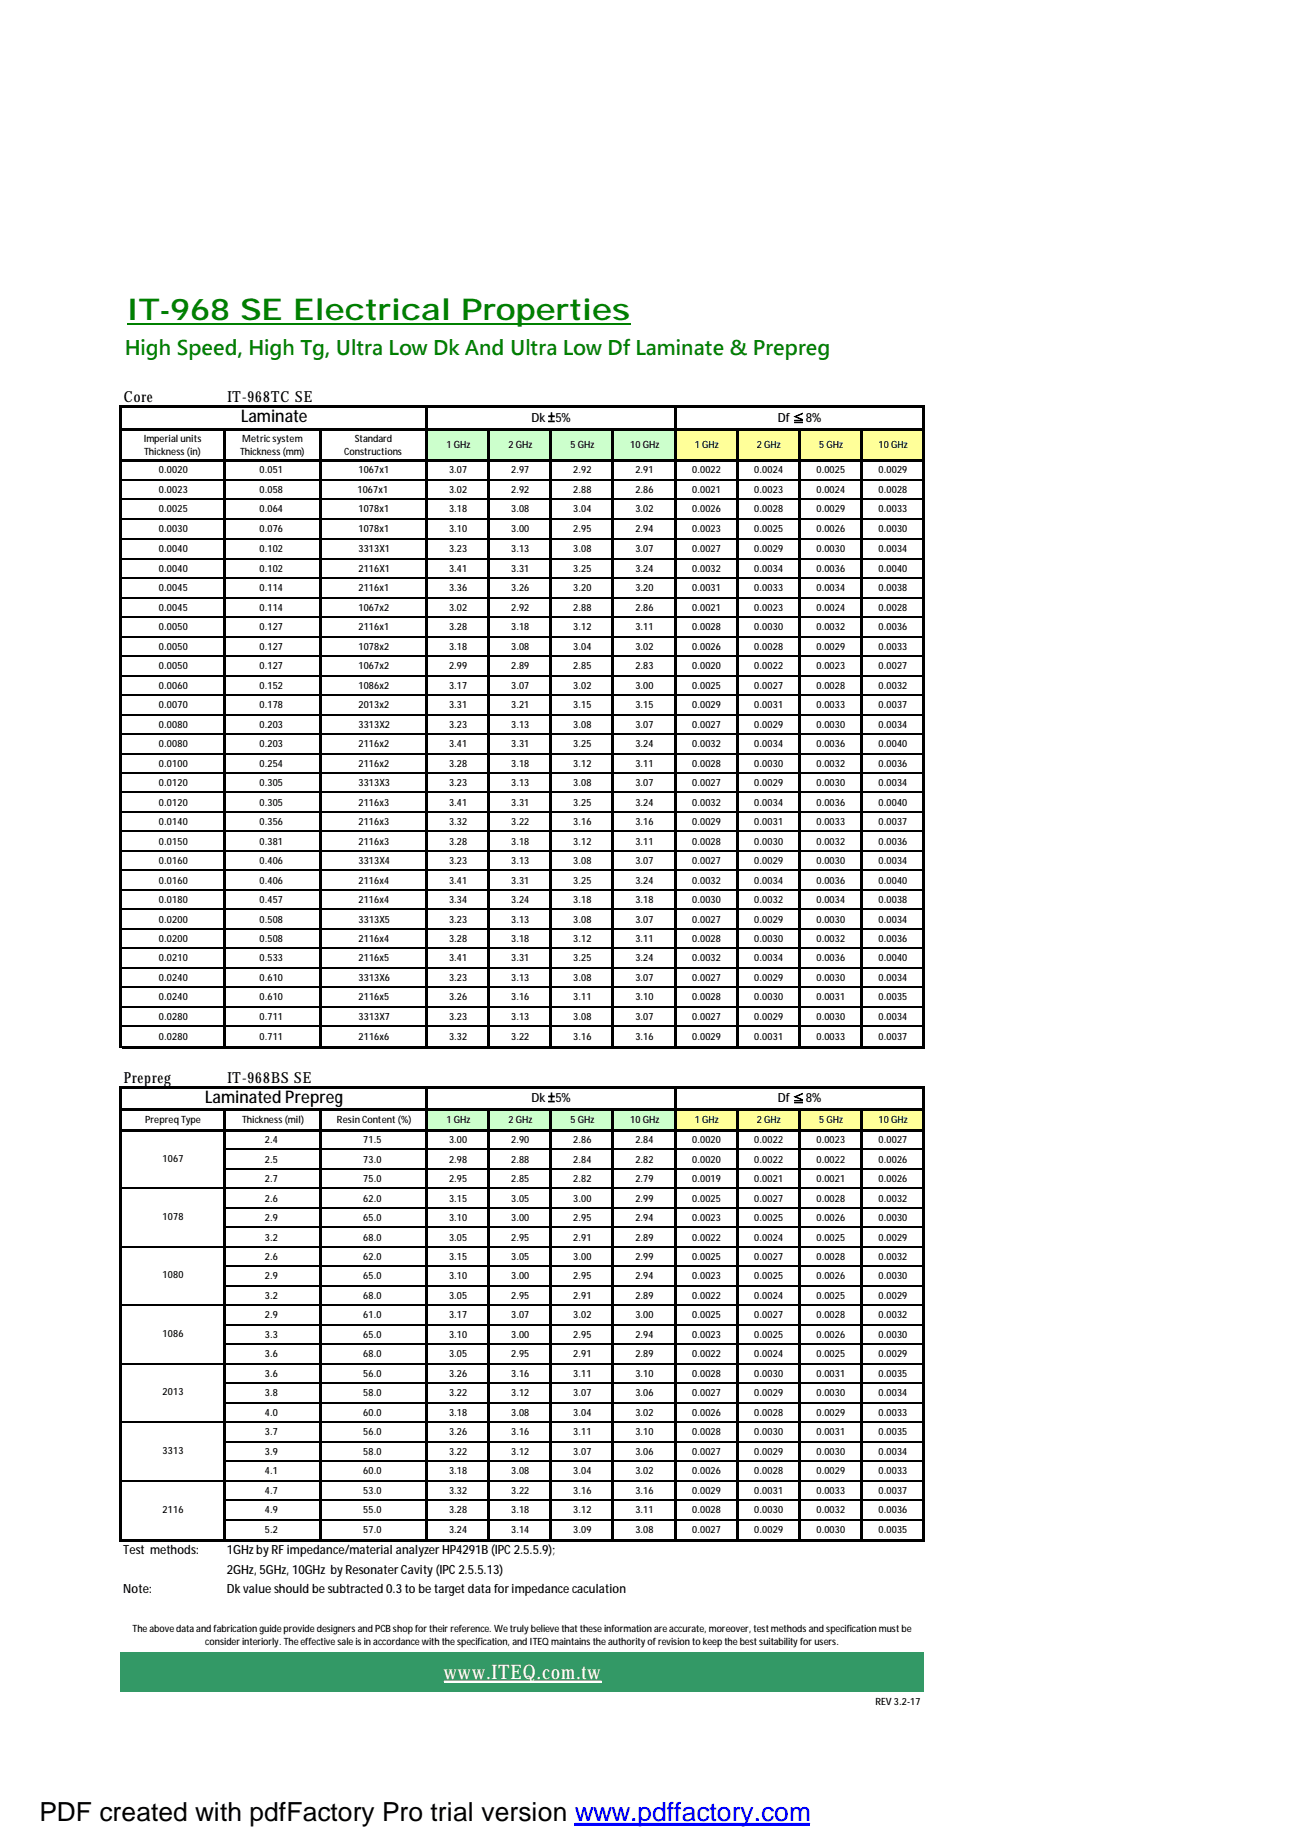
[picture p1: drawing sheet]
<svg xmlns="http://www.w3.org/2000/svg" width="210mm" height="297mm" viewBox="0 0 210 297" stroke-linecap="round" stroke-linejoin="round" font-family="sans-serif">
<defs><g id="words">
<text font-size="4.8" fill="#008000" x="20.4" y="51.4">IT-968 SE Electrical Properties</text>
<text font-size="4.2" x="6.3" y="292.8">PDF created with pdfFactory Pro trial version www.pdffactory.com</text>
<text font-size="3.2" fill="#008000" x="20.1" y="57.1">High Speed, High Tg, Ultra Low Dk And Ultra Low Df Laminate &amp; Prepreg</text>
<text font-size="3.2" fill="#fff" x="71.4" y="270">www.ITEQ.com.tw</text>
<g font-size="2.8">
<text x="38.8" y="67.9">Laminate</text>
<text x="33" y="177.3">LaminatedPrepreg</text>
</g>
<g font-size="2.5">
<text x="19.9" y="64.7">Core</text>
<text x="36.6" y="64.7">IT-968TC SE</text>
<text x="19.9" y="174.1">Prepreg</text>
<text x="36.6" y="174.1">IT-968BS SE</text>
</g>
<g font-size="2">
<text x="85.5" y="67.8">Dk±5%</text>
<text x="125.1" y="67.8">Df≦8%</text>
<text x="85.5" y="177.2">Dk±5%</text>
<text x="125.1" y="177.2">Df≦8%</text>
<text x="19.8" y="250">Test methods:</text>
<text x="36.5" y="250">1GHzbyRFimpedance/material analyzerHP4291B(IPC2.5.5.9);</text>
<text x="19.8" y="256.2">Note:</text>
<text x="36.5" y="253.1">2GHz, 5GHz, 10GHz byResonaterCavity(IPC2.5.5.13)</text>
<text x="36.5" y="256.2">Dkvalueshouldbesubtracted0.3tobetargetdataforimpedancecaculation</text>
</g>
<g font-size="1.6">
<text x="23.1" y="71.1">Imperial units</text>
<text x="38.9" y="71.1">Metricsystem</text>
<text x="57.1" y="71.1">Standard</text>
<text x="23.2" y="73.2">Thickness(in)</text>
<text x="25.6" y="76.1">0.0020</text>
<text x="38.6" y="73.2">Thickness(mm)</text>
<text x="41.7" y="76.1">0.051</text>
<text x="55.4" y="73.2">Constructions</text>
<text x="57.7" y="76.1">1067x1</text>
<text x="71.8" y="72.1">1 GHz</text>
<text x="72.2" y="76.1">3.07</text>
<text x="81.8" y="72.1">2GHz</text>
<text x="82.2" y="76.1">2.97</text>
<text x="91.8" y="72.1">5GHz</text>
<text x="92.2" y="76.1">2.92</text>
<text x="101.3" y="72.1">10GHz</text>
<text x="102.2" y="76.1">2.91</text>
<text x="111.3" y="76.1">0.0022</text>
<text x="111.8" y="72.1">1 GHz</text>
<text x="121.3" y="76.1">0.0024</text>
<text x="121.8" y="72.1">2GHz</text>
<text x="131.3" y="76.1">0.0025</text>
<text x="131.7" y="72.1">5GHz</text>
<text x="141.3" y="72.1">10GHz</text>
<text x="141.3" y="76.1">0.0029</text>
<text x="25.6" y="79.3">0.0023</text>
<text x="25.6" y="82.4">0.0025</text>
<text x="41.7" y="79.3">0.058</text>
<text x="41.7" y="82.4">0.064</text>
<text x="57.5" y="79.3">1067x1</text>
<text x="57.7" y="82.4">1078x1</text>
<text x="72.2" y="79.3">3.02</text>
<text x="72.2" y="82.4">3.18</text>
<text x="82.2" y="79.3">2.92</text>
<text x="82.2" y="82.4">3.08</text>
<text x="92.2" y="79.3">2.88</text>
<text x="92.2" y="82.4">3.04</text>
<text x="102.2" y="79.3">2.86</text>
<text x="102.2" y="82.4">3.02</text>
<text x="111.3" y="79.3">0.0021</text>
<text x="111.3" y="82.4">0.0026</text>
<text x="121.3" y="79.3">0.0023</text>
<text x="121.3" y="82.4">0.0028</text>
<text x="131.3" y="79.3">0.0024</text>
<text x="131.3" y="82.4">0.0029</text>
<text x="141.3" y="79.3">0.0028</text>
<text x="141.3" y="82.4">0.0033</text>
<text x="25.6" y="85.6">0.0030</text>
<text x="25.6" y="88.8">0.0040</text>
<text x="41.7" y="85.6">0.076</text>
<text x="41.7" y="88.8">0.102</text>
<text x="57.7" y="85.6">1078x1</text>
<text x="57.7" y="88.8">3313X1</text>
<text x="72.2" y="85.6">3.10</text>
<text x="72.2" y="88.8">3.23</text>
<text x="82.2" y="85.6">3.00</text>
<text x="82.2" y="88.8">3.13</text>
<text x="92.2" y="85.6">2.95</text>
<text x="92.2" y="88.8">3.08</text>
<text x="102.2" y="85.6">2.94</text>
<text x="102.2" y="88.8">3.07</text>
<text x="111.3" y="85.6">0.0023</text>
<text x="111.3" y="88.8">0.0027</text>
<text x="121.3" y="85.6">0.0025</text>
<text x="121.3" y="88.8">0.0029</text>
<text x="131.3" y="85.6">0.0026</text>
<text x="131.3" y="88.8">0.0030</text>
<text x="141.3" y="85.6">0.0030</text>
<text x="141.3" y="88.8">0.0034</text>
<text x="25.6" y="92">0.0040</text>
<text x="25.6" y="95.1">0.0045</text>
<text x="41.7" y="92">0.102</text>
<text x="41.7" y="95.1">0.114</text>
<text x="57.7" y="92">2116X1</text>
<text x="57.7" y="95.1">2116x1</text>
<text x="72.2" y="92">3.41</text>
<text x="72.2" y="95.1">3.36</text>
<text x="82.2" y="92">3.31</text>
<text x="82.2" y="95.1">3.26</text>
<text x="92.2" y="92">3.25</text>
<text x="92.2" y="95.1">3.20</text>
<text x="102.2" y="92">3.24</text>
<text x="102.2" y="95.1">3.20</text>
<text x="111.3" y="92">0.0032</text>
<text x="111.3" y="95.1">0.0031</text>
<text x="121.3" y="92">0.0034</text>
<text x="121.3" y="95.1">0.0033</text>
<text x="131.3" y="92">0.0036</text>
<text x="131.3" y="95.1">0.0034</text>
<text x="141.3" y="92">0.0040</text>
<text x="141.3" y="95.1">0.0038</text>
<text x="25.6" y="98.2">0.0045</text>
<text x="25.6" y="101.4">0.0050</text>
<text x="41.7" y="98.2">0.114</text>
<text x="41.7" y="101.4">0.127</text>
<text x="57.7" y="98.2">1067x2</text>
<text x="57.7" y="101.4">2116x1</text>
<text x="72.2" y="98.2">3.02</text>
<text x="72.2" y="101.4">3.28</text>
<text x="82.2" y="98.2">2.92</text>
<text x="82.2" y="101.4">3.18</text>
<text x="92.2" y="98.2">2.88</text>
<text x="92.2" y="101.4">3.12</text>
<text x="102.2" y="98.2">2.86</text>
<text x="102.2" y="101.4">3.11</text>
<text x="111.3" y="98.2">0.0021</text>
<text x="111.3" y="101.4">0.0028</text>
<text x="121.3" y="98.2">0.0023</text>
<text x="121.3" y="101.4">0.0030</text>
<text x="131.3" y="98.2">0.0024</text>
<text x="131.3" y="101.4">0.0032</text>
<text x="141.3" y="98.2">0.0028</text>
<text x="141.3" y="101.4">0.0036</text>
<text x="25.6" y="104.5">0.0050</text>
<text x="25.6" y="107.6">0.0050</text>
<text x="41.7" y="104.5">0.127</text>
<text x="41.7" y="107.6">0.127</text>
<text x="57.7" y="104.5">1078x2</text>
<text x="57.7" y="107.6">1067x2</text>
<text x="72.2" y="104.5">3.18</text>
<text x="72.2" y="107.6">2.99</text>
<text x="82.2" y="104.5">3.08</text>
<text x="82.2" y="107.6">2.89</text>
<text x="92.2" y="104.5">3.04</text>
<text x="92.2" y="107.6">2.85</text>
<text x="102.2" y="104.5">3.02</text>
<text x="102.2" y="107.6">2.83</text>
<text x="111.3" y="104.5">0.0026</text>
<text x="111.3" y="107.6">0.0020</text>
<text x="121.3" y="104.5">0.0028</text>
<text x="121.3" y="107.6">0.0022</text>
<text x="131.3" y="104.5">0.0029</text>
<text x="131.3" y="107.6">0.0023</text>
<text x="141.3" y="104.5">0.0033</text>
<text x="141.3" y="107.6">0.0027</text>
<text x="25.6" y="110.8">0.0060</text>
<text x="25.6" y="113.9">0.0070</text>
<text x="41.7" y="110.8">0.152</text>
<text x="41.7" y="113.9">0.178</text>
<text x="57.7" y="110.8">1086x2</text>
<text x="57.7" y="113.9">2013x2</text>
<text x="72.2" y="110.8">3.17</text>
<text x="72.2" y="113.9">3.31</text>
<text x="82.2" y="110.8">3.07</text>
<text x="82.2" y="113.9">3.21</text>
<text x="92.2" y="110.8">3.02</text>
<text x="92.2" y="113.9">3.15</text>
<text x="102.2" y="110.8">3.00</text>
<text x="102.2" y="113.9">3.15</text>
<text x="111.3" y="110.8">0.0025</text>
<text x="111.3" y="113.9">0.0029</text>
<text x="121.3" y="110.8">0.0027</text>
<text x="121.3" y="113.9">0.0031</text>
<text x="131.3" y="110.8">0.0028</text>
<text x="131.3" y="113.9">0.0033</text>
<text x="141.3" y="110.8">0.0032</text>
<text x="141.3" y="113.9">0.0037</text>
<text x="25.6" y="117">0.0080</text>
<text x="41.7" y="117">0.203</text>
<text x="57.7" y="117">3313X2</text>
<text x="72.2" y="117">3.23</text>
<text x="82.2" y="117">3.13</text>
<text x="92.2" y="117">3.08</text>
<text x="102.2" y="117">3.07</text>
<text x="111.3" y="117">0.0027</text>
<text x="121.3" y="117">0.0029</text>
<text x="131.3" y="117">0.0030</text>
<text x="141.3" y="117">0.0034</text>
<text x="25.6" y="120.2">0.0080</text>
<text x="25.6" y="123.3">0.0100</text>
<text x="41.7" y="120.2">0.203</text>
<text x="41.7" y="123.3">0.254</text>
<text x="57.7" y="120.2">2116x2</text>
<text x="57.7" y="123.3">2116x2</text>
<text x="72.2" y="120.2">3.41</text>
<text x="72.2" y="123.3">3.28</text>
<text x="82.2" y="120.2">3.31</text>
<text x="82.2" y="123.3">3.18</text>
<text x="92.2" y="120.2">3.25</text>
<text x="92.2" y="123.3">3.12</text>
<text x="102.2" y="120.2">3.24</text>
<text x="102.2" y="123.3">3.11</text>
<text x="111.3" y="120.2">0.0032</text>
<text x="111.3" y="123.3">0.0028</text>
<text x="121.3" y="120.2">0.0034</text>
<text x="121.3" y="123.3">0.0030</text>
<text x="131.3" y="120.2">0.0036</text>
<text x="131.3" y="123.3">0.0032</text>
<text x="141.3" y="120.2">0.0040</text>
<text x="141.3" y="123.3">0.0036</text>
<text x="25.6" y="126.4">0.0120</text>
<text x="25.6" y="129.6">0.0120</text>
<text x="41.7" y="126.4">0.305</text>
<text x="41.7" y="129.6">0.305</text>
<text x="57.7" y="126.4">3313X3</text>
<text x="57.7" y="129.6">2116x3</text>
<text x="72.2" y="126.4">3.23</text>
<text x="72.2" y="129.6">3.41</text>
<text x="82.2" y="126.4">3.13</text>
<text x="82.2" y="129.6">3.31</text>
<text x="92.2" y="126.4">3.08</text>
<text x="92.2" y="129.6">3.25</text>
<text x="102.2" y="126.4">3.07</text>
<text x="102.2" y="129.6">3.24</text>
<text x="111.3" y="126.4">0.0027</text>
<text x="111.3" y="129.6">0.0032</text>
<text x="121.3" y="126.4">0.0029</text>
<text x="121.3" y="129.6">0.0034</text>
<text x="131.3" y="126.4">0.0030</text>
<text x="131.3" y="129.6">0.0036</text>
<text x="141.3" y="126.4">0.0034</text>
<text x="141.3" y="129.6">0.0040</text>
<text x="25.6" y="132.7">0.0140</text>
<text x="25.6" y="135.8">0.0150</text>
<text x="41.7" y="132.7">0.356</text>
<text x="41.7" y="135.8">0.381</text>
<text x="57.7" y="132.7">2116x3</text>
<text x="57.7" y="135.8">2116x3</text>
<text x="72.2" y="132.7">3.32</text>
<text x="72.2" y="135.8">3.28</text>
<text x="82.2" y="132.7">3.22</text>
<text x="82.2" y="135.8">3.18</text>
<text x="92.2" y="132.7">3.16</text>
<text x="92.2" y="135.8">3.12</text>
<text x="102.2" y="132.7">3.16</text>
<text x="102.2" y="135.8">3.11</text>
<text x="111.3" y="132.7">0.0029</text>
<text x="111.3" y="135.8">0.0028</text>
<text x="121.3" y="132.7">0.0031</text>
<text x="121.3" y="135.8">0.0030</text>
<text x="131.3" y="132.7">0.0033</text>
<text x="131.3" y="135.8">0.0032</text>
<text x="141.3" y="132.7">0.0037</text>
<text x="141.3" y="135.8">0.0036</text>
<text x="25.6" y="139">0.0160</text>
<text x="25.6" y="142.1">0.0160</text>
<text x="41.7" y="139">0.406</text>
<text x="41.7" y="142.1">0.406</text>
<text x="57.7" y="139">3313X4</text>
<text x="57.7" y="142.1">2116x4</text>
<text x="72.2" y="139">3.23</text>
<text x="72.2" y="142.1">3.41</text>
<text x="82.2" y="139">3.13</text>
<text x="82.2" y="142.1">3.31</text>
<text x="92.2" y="139">3.08</text>
<text x="92.2" y="142.1">3.25</text>
<text x="102.2" y="139">3.07</text>
<text x="102.2" y="142.1">3.24</text>
<text x="111.3" y="139">0.0027</text>
<text x="111.3" y="142.1">0.0032</text>
<text x="121.3" y="139">0.0029</text>
<text x="121.3" y="142.1">0.0034</text>
<text x="131.3" y="139">0.0030</text>
<text x="131.3" y="142.1">0.0036</text>
<text x="141.3" y="139">0.0034</text>
<text x="141.3" y="142.1">0.0040</text>
<text x="25.6" y="145.2">0.0180</text>
<text x="25.6" y="148.4">0.0200</text>
<text x="41.7" y="145.2">0.457</text>
<text x="41.7" y="148.4">0.508</text>
<text x="57.7" y="145.2">2116x4</text>
<text x="57.7" y="148.4">3313X5</text>
<text x="72.2" y="145.2">3.34</text>
<text x="72.2" y="148.4">3.23</text>
<text x="82.2" y="145.2">3.24</text>
<text x="82.2" y="148.4">3.13</text>
<text x="92.2" y="145.2">3.18</text>
<text x="92.2" y="148.4">3.08</text>
<text x="102.2" y="145.2">3.18</text>
<text x="102.2" y="148.4">3.07</text>
<text x="111.3" y="145.2">0.0030</text>
<text x="111.3" y="148.4">0.0027</text>
<text x="121.3" y="145.2">0.0032</text>
<text x="121.3" y="148.4">0.0029</text>
<text x="131.3" y="145.2">0.0034</text>
<text x="131.3" y="148.4">0.0030</text>
<text x="141.3" y="145.2">0.0038</text>
<text x="141.3" y="148.4">0.0034</text>
<text x="25.6" y="151.5">0.0200</text>
<text x="25.6" y="154.6">0.0210</text>
<text x="41.7" y="151.5">0.508</text>
<text x="41.7" y="154.6">0.533</text>
<text x="57.7" y="151.5">2116x4</text>
<text x="57.7" y="154.6">2116x5</text>
<text x="72.2" y="151.5">3.28</text>
<text x="72.2" y="154.6">3.41</text>
<text x="82.2" y="151.5">3.18</text>
<text x="82.2" y="154.6">3.31</text>
<text x="92.2" y="151.5">3.12</text>
<text x="92.2" y="154.6">3.25</text>
<text x="102.2" y="151.5">3.11</text>
<text x="102.2" y="154.6">3.24</text>
<text x="111.3" y="151.5">0.0028</text>
<text x="111.3" y="154.6">0.0032</text>
<text x="121.3" y="151.5">0.0030</text>
<text x="121.3" y="154.6">0.0034</text>
<text x="131.3" y="151.5">0.0032</text>
<text x="131.3" y="154.6">0.0036</text>
<text x="141.3" y="151.5">0.0036</text>
<text x="141.3" y="154.6">0.0040</text>
<text x="25.6" y="157.8">0.0240</text>
<text x="25.6" y="160.9">0.0240</text>
<text x="41.7" y="157.8">0.610</text>
<text x="41.7" y="160.9">0.610</text>
<text x="57.7" y="157.8">3313X6</text>
<text x="57.7" y="160.9">2116x5</text>
<text x="72.2" y="157.8">3.23</text>
<text x="72.2" y="160.9">3.26</text>
<text x="82.2" y="157.8">3.13</text>
<text x="82.2" y="160.9">3.16</text>
<text x="92.2" y="157.8">3.08</text>
<text x="92.2" y="160.9">3.11</text>
<text x="102.2" y="157.8">3.07</text>
<text x="102.2" y="160.9">3.10</text>
<text x="111.3" y="157.8">0.0027</text>
<text x="111.3" y="160.9">0.0028</text>
<text x="121.3" y="157.8">0.0029</text>
<text x="121.3" y="160.9">0.0030</text>
<text x="131.3" y="157.8">0.0030</text>
<text x="131.3" y="160.9">0.0031</text>
<text x="141.3" y="157.8">0.0034</text>
<text x="141.3" y="160.9">0.0035</text>
<text x="25.6" y="164">0.0280</text>
<text x="25.6" y="167.2">0.0280</text>
<text x="41.7" y="164">0.711</text>
<text x="41.7" y="167.2">0.711</text>
<text x="57.7" y="164">3313X7</text>
<text x="57.7" y="167.2">2116x6</text>
<text x="72.2" y="164">3.23</text>
<text x="72.2" y="167.2">3.32</text>
<text x="82.2" y="164">3.13</text>
<text x="82.2" y="167.2">3.22</text>
<text x="92.2" y="164">3.08</text>
<text x="92.2" y="167.2">3.16</text>
<text x="102.2" y="164">3.07</text>
<text x="102.2" y="167.2">3.16</text>
<text x="111.3" y="164">0.0027</text>
<text x="111.3" y="167.2">0.0029</text>
<text x="121.3" y="164">0.0029</text>
<text x="121.3" y="167.2">0.0031</text>
<text x="131.3" y="164">0.0030</text>
<text x="131.3" y="167.2">0.0033</text>
<text x="141.3" y="164">0.0034</text>
<text x="141.3" y="167.2">0.0037</text>
<text x="23.4" y="180.6">PrepreqType</text>
<text x="38.9" y="180.6">Thickness(mil)</text>
<text x="42.6" y="183.8">2.4</text>
<text x="54.2" y="180.6">ResinContent(%)</text>
<text x="58.4" y="183.8">71.5</text>
<text x="71.8" y="180.6">1 GHz</text>
<text x="72.2" y="183.8">3.00</text>
<text x="81.8" y="180.6">2GHz</text>
<text x="82.2" y="183.8">2.90</text>
<text x="91.8" y="180.6">5GHz</text>
<text x="92.2" y="183.8">2.86</text>
<text x="101.3" y="180.6">10GHz</text>
<text x="102.2" y="183.8">2.84</text>
<text x="111.3" y="183.8">0.0020</text>
<text x="111.8" y="180.6">1 GHz</text>
<text x="121.3" y="183.8">0.0022</text>
<text x="121.8" y="180.6">2GHz</text>
<text x="131.3" y="183.8">0.0023</text>
<text x="131.7" y="180.6">5GHz</text>
<text x="141.3" y="180.6">10GHz</text>
<text x="141.3" y="183.8">0.0027</text>
<text x="26.2" y="186.8">1067</text>
<text x="42.6" y="187">2.5</text>
<text x="42.6" y="190.1">2.7</text>
<text x="58.4" y="187">73.0</text>
<text x="58.4" y="190.1">75.0</text>
<text x="72.2" y="187">2.98</text>
<text x="72.2" y="190.1">2.95</text>
<text x="82.2" y="187">2.88</text>
<text x="82.2" y="190.1">2.85</text>
<text x="92.2" y="187">2.84</text>
<text x="92.2" y="190.1">2.82</text>
<text x="102.2" y="187">2.82</text>
<text x="102.2" y="190.1">2.79</text>
<text x="111.3" y="187">0.0020</text>
<text x="111.3" y="190.1">0.0019</text>
<text x="121.3" y="187">0.0022</text>
<text x="121.3" y="190.1">0.0021</text>
<text x="131.3" y="187">0.0022</text>
<text x="131.3" y="190.1">0.0021</text>
<text x="141.3" y="187">0.0026</text>
<text x="141.3" y="190.1">0.0026</text>
<text x="26.2" y="196.2">1078</text>
<text x="42.6" y="193.2">2.6</text>
<text x="42.6" y="196.4">2.9</text>
<text x="58.4" y="193.2">62.0</text>
<text x="58.4" y="196.4">65.0</text>
<text x="72.2" y="193.2">3.15</text>
<text x="72.2" y="196.4">3.10</text>
<text x="82.2" y="193.2">3.05</text>
<text x="82.2" y="196.4">3.00</text>
<text x="92.2" y="193.2">3.00</text>
<text x="92.2" y="196.4">2.95</text>
<text x="102.2" y="193.2">2.99</text>
<text x="102.2" y="196.4">2.94</text>
<text x="111.3" y="193.2">0.0025</text>
<text x="111.3" y="196.4">0.0023</text>
<text x="121.3" y="193.2">0.0027</text>
<text x="121.3" y="196.4">0.0025</text>
<text x="131.3" y="193.2">0.0028</text>
<text x="131.3" y="196.4">0.0026</text>
<text x="141.3" y="193.2">0.0032</text>
<text x="141.3" y="196.4">0.0030</text>
<text x="42.6" y="199.5">3.2</text>
<text x="42.6" y="202.6">2.6</text>
<text x="58.4" y="199.5">68.0</text>
<text x="58.4" y="202.6">62.0</text>
<text x="72.2" y="199.5">3.05</text>
<text x="72.2" y="202.6">3.15</text>
<text x="82.2" y="199.5">2.95</text>
<text x="82.2" y="202.6">3.05</text>
<text x="92.2" y="199.5">2.91</text>
<text x="92.2" y="202.6">3.00</text>
<text x="102.2" y="199.5">2.89</text>
<text x="102.2" y="202.6">2.99</text>
<text x="111.3" y="199.5">0.0022</text>
<text x="111.3" y="202.6">0.0025</text>
<text x="121.3" y="199.5">0.0024</text>
<text x="121.3" y="202.6">0.0027</text>
<text x="131.3" y="199.5">0.0025</text>
<text x="131.3" y="202.6">0.0028</text>
<text x="141.3" y="199.5">0.0029</text>
<text x="141.3" y="202.6">0.0032</text>
<text x="26.2" y="205.6">1080</text>
<text x="42.6" y="205.8">2.9</text>
<text x="42.6" y="208.9">3.2</text>
<text x="58.4" y="205.8">65.0</text>
<text x="58.4" y="208.9">68.0</text>
<text x="72.2" y="205.8">3.10</text>
<text x="72.2" y="208.9">3.05</text>
<text x="82.2" y="205.8">3.00</text>
<text x="82.2" y="208.9">2.95</text>
<text x="92.2" y="205.8">2.95</text>
<text x="92.2" y="208.9">2.91</text>
<text x="102.2" y="205.8">2.94</text>
<text x="102.2" y="208.9">2.89</text>
<text x="111.3" y="205.8">0.0023</text>
<text x="111.3" y="208.9">0.0022</text>
<text x="121.3" y="205.8">0.0025</text>
<text x="121.3" y="208.9">0.0024</text>
<text x="131.3" y="205.8">0.0026</text>
<text x="131.3" y="208.9">0.0025</text>
<text x="141.3" y="205.8">0.0030</text>
<text x="141.3" y="208.9">0.0029</text>
<text x="26.2" y="215">1086</text>
<text x="42.6" y="212">2.9</text>
<text x="42.6" y="215.2">3.3</text>
<text x="58.4" y="212">61.0</text>
<text x="58.4" y="215.2">65.0</text>
<text x="72.2" y="212">3.17</text>
<text x="72.2" y="215.2">3.10</text>
<text x="82.2" y="212">3.07</text>
<text x="82.2" y="215.2">3.00</text>
<text x="92.2" y="212">3.02</text>
<text x="92.2" y="215.2">2.95</text>
<text x="102.2" y="212">3.00</text>
<text x="102.2" y="215.2">2.94</text>
<text x="111.3" y="212">0.0025</text>
<text x="111.3" y="215.2">0.0023</text>
<text x="121.3" y="212">0.0027</text>
<text x="121.3" y="215.2">0.0025</text>
<text x="131.3" y="212">0.0028</text>
<text x="131.3" y="215.2">0.0026</text>
<text x="141.3" y="212">0.0032</text>
<text x="141.3" y="215.2">0.0030</text>
<text x="42.6" y="218.3">3.6</text>
<text x="42.6" y="221.4">3.6</text>
<text x="58.4" y="218.3">68.0</text>
<text x="58.4" y="221.4">56.0</text>
<text x="72.2" y="218.3">3.05</text>
<text x="72.2" y="221.4">3.26</text>
<text x="82.2" y="218.3">2.95</text>
<text x="82.2" y="221.4">3.16</text>
<text x="92.2" y="218.3">2.91</text>
<text x="92.2" y="221.4">3.11</text>
<text x="102.2" y="218.3">2.89</text>
<text x="102.2" y="221.4">3.10</text>
<text x="111.3" y="218.3">0.0022</text>
<text x="111.3" y="221.4">0.0028</text>
<text x="121.3" y="218.3">0.0024</text>
<text x="121.3" y="221.4">0.0030</text>
<text x="131.3" y="218.3">0.0025</text>
<text x="131.3" y="221.4">0.0031</text>
<text x="141.3" y="218.3">0.0029</text>
<text x="141.3" y="221.4">0.0035</text>
<text x="26.2" y="224.4">2013</text>
<text x="42.6" y="224.6">3.8</text>
<text x="42.6" y="227.7">4.0</text>
<text x="58.4" y="224.6">58.0</text>
<text x="58.4" y="227.7">60.0</text>
<text x="72.2" y="224.6">3.22</text>
<text x="72.2" y="227.7">3.18</text>
<text x="82.2" y="224.6">3.12</text>
<text x="82.2" y="227.7">3.08</text>
<text x="92.2" y="224.6">3.07</text>
<text x="92.2" y="227.7">3.04</text>
<text x="102.2" y="224.6">3.06</text>
<text x="102.2" y="227.7">3.02</text>
<text x="111.3" y="224.6">0.0027</text>
<text x="111.3" y="227.7">0.0026</text>
<text x="121.3" y="224.6">0.0029</text>
<text x="121.3" y="227.7">0.0028</text>
<text x="131.3" y="224.6">0.0030</text>
<text x="131.3" y="227.7">0.0029</text>
<text x="141.3" y="224.6">0.0034</text>
<text x="141.3" y="227.7">0.0033</text>
<text x="26.2" y="233.8">3313</text>
<text x="42.6" y="230.8">3.7</text>
<text x="42.6" y="234">3.9</text>
<text x="58.4" y="230.8">56.0</text>
<text x="58.4" y="234">58.0</text>
<text x="72.2" y="230.8">3.26</text>
<text x="72.2" y="234">3.22</text>
<text x="82.2" y="230.8">3.16</text>
<text x="82.2" y="234">3.12</text>
<text x="92.2" y="230.8">3.11</text>
<text x="92.2" y="234">3.07</text>
<text x="102.2" y="230.8">3.10</text>
<text x="102.2" y="234">3.06</text>
<text x="111.3" y="230.8">0.0028</text>
<text x="111.3" y="234">0.0027</text>
<text x="121.3" y="230.8">0.0030</text>
<text x="121.3" y="234">0.0029</text>
<text x="131.3" y="230.8">0.0031</text>
<text x="131.3" y="234">0.0030</text>
<text x="141.3" y="230.8">0.0035</text>
<text x="141.3" y="234">0.0034</text>
<text x="42.6" y="237.1">4.1</text>
<text x="58.4" y="237.1">60.0</text>
<text x="72.2" y="237.1">3.18</text>
<text x="82.2" y="237.1">3.08</text>
<text x="92.2" y="237.1">3.04</text>
<text x="102.2" y="237.1">3.02</text>
<text x="111.3" y="237.1">0.0026</text>
<text x="121.3" y="237.1">0.0028</text>
<text x="131.3" y="237.1">0.0029</text>
<text x="141.3" y="237.1">0.0033</text>
<text x="26.2" y="243.3">2116</text>
<text x="42.6" y="240.2">4.7</text>
<text x="42.6" y="243.4">4.9</text>
<text x="58.4" y="240.2">53.0</text>
<text x="58.4" y="243.4">55.0</text>
<text x="72.2" y="240.2">3.32</text>
<text x="72.2" y="243.4">3.28</text>
<text x="82.2" y="240.2">3.22</text>
<text x="82.2" y="243.4">3.18</text>
<text x="92.2" y="240.2">3.16</text>
<text x="92.2" y="243.4">3.12</text>
<text x="102.2" y="240.2">3.16</text>
<text x="102.2" y="243.4">3.11</text>
<text x="111.3" y="240.2">0.0029</text>
<text x="111.3" y="243.4">0.0028</text>
<text x="121.3" y="240.2">0.0031</text>
<text x="121.3" y="243.4">0.0030</text>
<text x="131.3" y="240.2">0.0033</text>
<text x="131.3" y="243.4">0.0032</text>
<text x="141.3" y="240.2">0.0037</text>
<text x="141.3" y="243.4">0.0036</text>
<text x="42.6" y="246.6">5.2</text>
<text x="58.4" y="246.6">57.0</text>
<text x="72.2" y="246.6">3.24</text>
<text x="82.2" y="246.6">3.14</text>
<text x="92.2" y="246.6">3.09</text>
<text x="102.2" y="246.6">3.08</text>
<text x="111.3" y="246.6">0.0027</text>
<text x="121.3" y="246.6">0.0029</text>
<text x="131.3" y="246.6">0.0030</text>
<text x="141.3" y="246.6">0.0035</text>
<text x="21.3" y="262.4">TheabovedataandfabricationguideprovidedesignersandPCBshopfortheirreference. Wetrulybelievethat theseinformationareaccurate, moreover, testmethodsandspecificationmustbe</text>
<text x="33" y="264.5">considerinteriorly. Theeffectivesaleisinaccordancewiththespecification, andITEQmaintainstheauthorityofrevisiontokeepthebestsuitabilityforusers.</text>
<text x="140.8" y="274.2">REV3.2-17</text>
</g>
</g></defs>
<path d="M68.6 69h40v5.1h-40z" fill="#cfc"/>
<path d="M108.5 69h40.1v5.1h-40.1z" fill="#ff9"/>
<path d="M68.6 178.4h40v3.4h-40z" fill="#cfc"/>
<path d="M108.5 178.4h40.1v3.4h-40.1z" fill="#ff9"/>
<path d="M19.4 265.8h129.2v6.3h-129.2z" fill="#396"/>
<path d="M20.4 52.1h81" fill="none" stroke="#008000" stroke-width=".25"/>
<path d="M71.4 270.4h25.4" fill="none" stroke="#fff" stroke-width=".18"/>
<path d="M71.4 270.4h25.4v.1h-25.4z" fill="#fff"/>
<g fill="none" stroke="#000" stroke-width=".17">
<path d="M19.6 77.2h16.3M36.3 77.2h15M51.7 77.2h16.7M68.8 77.2h9.6M78.8 77.2h9.6M88.8 77.2h9.6M98.8 77.2h9.6M108.8 77.2h9.6M118.8 77.2h9.6M128.8 77.2h9.5M138.8 77.2h9.5M19.6 80.3h16.3"/>
<path d="M19.6 83.4h16.3M19.6 86.7h16.3M19.6 89.9h16.3M19.6 93h16.3M19.6 96.1h16.3M19.6 99.3h16.3M36.3 80.3h15M36.3 83.4h15M36.3 86.7h15M36.3 89.9h15M36.3 93h15M36.3 96.1h15"/>
<path d="M36.3 99.3h15M51.7 80.3h16.7M51.7 83.4h16.7M51.7 86.7h16.7M51.7 89.9h16.7M51.7 93h16.7M51.7 96.1h16.7M51.7 99.3h16.7M68.8 80.3h9.6M68.8 83.4h9.6M68.8 86.7h9.6M68.8 89.9h9.6"/>
<path d="M68.8 93h9.6M68.8 96.1h9.6M68.8 99.3h9.6M78.8 80.3h9.6M78.8 83.4h9.6M78.8 86.7h9.6M78.8 89.9h9.6M78.8 93h9.6M78.8 96.1h9.6M78.8 99.3h9.6M88.8 80.3h9.6M88.8 83.4h9.6"/>
<path d="M88.8 86.7h9.6M88.8 89.9h9.6M88.8 93h9.6M88.8 96.1h9.6M88.8 99.3h9.6M98.8 80.3h9.6M98.8 83.4h9.6M98.8 86.7h9.6M98.8 89.9h9.6M98.8 93h9.6M98.8 96.1h9.6M98.8 99.3h9.6"/>
<path d="M108.8 80.3h9.6M108.8 83.4h9.6M108.8 86.7h9.6M108.8 89.9h9.6M108.8 93h9.6M108.8 96.1h9.6M108.8 99.3h9.6M118.8 80.3h9.6M118.8 83.4h9.6M118.8 86.7h9.6M118.8 89.9h9.6M118.8 93h9.6"/>
<path d="M118.8 96.1h9.6M118.8 99.3h9.6M128.8 80.3h9.5M128.8 83.4h9.5M128.8 86.7h9.5M128.8 89.9h9.5M128.8 93h9.5M128.8 96.1h9.5M128.8 99.3h9.5M138.8 80.3h9.5M138.8 83.4h9.5M138.8 86.7h9.5"/>
<path d="M138.8 89.9h9.5M138.8 93h9.5M138.8 96.1h9.5M138.8 99.3h9.5M19.6 102.4h16.3M19.6 105.5h16.3M19.6 108.7h16.3M19.6 111.8h16.3M19.6 114.9h16.3M19.6 118.1h16.3M36.3 102.4h15M36.3 105.5h15"/>
<path d="M36.3 108.7h15M36.3 111.8h15M36.3 114.9h15M36.3 118.1h15M51.7 102.4h16.7M51.7 105.5h16.7M51.7 108.7h16.7M51.7 111.8h16.7M51.7 114.9h16.7M51.7 118.1h16.7M68.8 102.4h9.6M68.8 105.5h9.6"/>
<path d="M68.8 108.7h9.6M68.8 111.8h9.6M68.8 114.9h9.6M68.8 118.1h9.6M78.8 102.4h9.6M78.8 105.5h9.6M78.8 108.7h9.6M78.8 111.8h9.6M78.8 114.9h9.6M78.8 118.1h9.6M88.8 102.4h9.6M88.8 105.5h9.6"/>
<path d="M88.8 108.7h9.6M88.8 111.8h9.6M88.8 114.9h9.6M88.8 118.1h9.6M98.8 102.4h9.6M98.8 105.5h9.6M98.8 108.7h9.6M98.8 111.8h9.6M98.8 114.9h9.6M98.8 118.1h9.6M108.8 102.4h9.6M108.8 105.5h9.6"/>
<path d="M108.8 108.7h9.6M108.8 111.8h9.6M108.8 114.9h9.6M108.8 118.1h9.6M118.8 102.4h9.6M118.8 105.5h9.6M118.8 108.7h9.6M118.8 111.8h9.6M118.8 114.9h9.6M118.8 118.1h9.6M128.8 102.4h9.5M128.8 105.5h9.5"/>
<path d="M128.8 108.7h9.5M128.8 111.8h9.5M128.8 114.9h9.5M128.8 118.1h9.5M138.8 102.4h9.5M138.8 105.5h9.5M138.8 108.7h9.5M138.8 111.8h9.5M138.8 114.9h9.5M138.8 118.1h9.5M19.6 121.2h16.3M19.6 124.3h16.3"/>
<path d="M19.6 127.5h16.3M19.6 130.6h16.3M19.6 133.7h16.3M19.6 136.8h16.3M19.6 140h16.3M36.3 121.2h15M36.3 124.3h15M36.3 127.5h15M36.3 130.6h15M36.3 133.7h15M36.3 136.8h15M36.3 140h15"/>
<path d="M51.7 121.2h16.7M51.7 124.3h16.7M51.7 127.5h16.7M51.7 130.6h16.7M51.7 133.7h16.7M51.7 136.8h16.7M51.7 140h16.7M68.8 121.2h9.6M68.8 124.3h9.6M68.8 127.5h9.6M68.8 130.6h9.6M68.8 133.7h9.6"/>
<path d="M68.8 136.8h9.6M68.8 140h9.6M78.8 121.2h9.6M78.8 124.3h9.6M78.8 127.5h9.6M78.8 130.6h9.6M78.8 133.7h9.6M78.8 136.8h9.6M78.8 140h9.6M88.8 121.2h9.6M88.8 124.3h9.6M88.8 127.5h9.6"/>
<path d="M88.8 130.6h9.6M88.8 133.7h9.6M88.8 136.8h9.6M88.8 140h9.6M98.8 121.2h9.6M98.8 124.3h9.6M98.8 127.5h9.6M98.8 130.6h9.6M98.8 133.7h9.6M98.8 136.8h9.6M98.8 140h9.6M108.8 121.2h9.6"/>
<path d="M108.8 124.3h9.6M108.8 127.5h9.6M108.8 130.6h9.6M108.8 133.7h9.6M108.8 136.8h9.6M108.8 140h9.6M118.8 121.2h9.6M118.8 124.3h9.6M118.8 127.5h9.6M118.8 130.6h9.6M118.8 133.7h9.6M118.8 136.8h9.6"/>
<path d="M118.8 140h9.6M128.8 121.2h9.5M128.8 124.3h9.5M128.8 127.5h9.5M128.8 130.6h9.5M128.8 133.7h9.5M128.8 136.8h9.5M128.8 140h9.5M138.8 121.2h9.5M138.8 124.3h9.5M138.8 127.5h9.5M138.8 130.6h9.5"/>
<path d="M138.8 133.7h9.5M138.8 136.8h9.5M138.8 140h9.5M19.6 143.1h16.3M19.6 146.2h16.3M19.6 149.4h16.3M19.6 152.5h16.3M19.6 155.6h16.3M19.6 158.8h16.3M36.3 143.1h15M36.3 146.2h15M36.3 149.4h15"/>
<path d="M36.3 152.5h15M36.3 155.6h15M36.3 158.8h15M51.7 143.1h16.7M51.7 146.2h16.7M51.7 149.4h16.7M51.7 152.5h16.7M51.7 155.6h16.7M51.7 158.8h16.7M68.8 143.1h9.6M68.8 146.2h9.6M68.8 149.4h9.6"/>
<path d="M68.8 152.5h9.6M68.8 155.6h9.6M68.8 158.8h9.6M78.8 143.1h9.6M78.8 146.2h9.6M78.8 149.4h9.6M78.8 152.5h9.6M78.8 155.6h9.6M78.8 158.8h9.6M88.8 143.1h9.6M88.8 146.2h9.6M88.8 149.4h9.6"/>
<path d="M88.8 152.5h9.6M88.8 155.6h9.6M88.8 158.8h9.6M98.8 143.1h9.6M98.8 146.2h9.6M98.8 149.4h9.6M98.8 152.5h9.6M98.8 155.6h9.6M98.8 158.8h9.6M108.8 143.1h9.6M108.8 146.2h9.6M108.8 149.4h9.6"/>
<path d="M108.8 152.5h9.6M108.8 155.6h9.6M108.8 158.8h9.6M118.8 143.1h9.6M118.8 146.2h9.6M118.8 149.4h9.6M118.8 152.5h9.6M118.8 155.6h9.6M118.8 158.8h9.6M128.8 143.1h9.5M128.8 146.2h9.5M128.8 149.4h9.5"/>
<path d="M128.8 152.5h9.5M128.8 155.6h9.5M128.8 158.8h9.5M138.8 143.1h9.5M138.8 146.2h9.5M138.8 149.4h9.5M138.8 152.5h9.5M138.8 155.6h9.5M138.8 158.8h9.5M19.6 161.9h16.3M19.6 165h16.3M36.3 161.9h15"/>
<path d="M36.3 165h15M51.7 161.9h16.7M51.7 165h16.7M68.8 161.9h9.6M68.8 165h9.6M78.8 161.9h9.6M78.8 165h9.6M88.8 161.9h9.6M88.8 165h9.6M98.8 161.9h9.6M98.8 165h9.6M108.8 161.9h9.6"/>
<path d="M108.8 165h9.6M118.8 161.9h9.6M118.8 165h9.6M128.8 161.9h9.5M128.8 165h9.5M138.8 161.9h9.5M138.8 165h9.5M19.6 191.1h16.3M36.3 184.9h15M36.3 188h15M36.3 191.1h15M36.3 194.3h15"/>
<path d="M36.3 197.4h15M51.7 184.9h16.7M51.7 188h16.7M51.7 191.1h16.7M51.7 194.3h16.7M51.7 197.4h16.7M68.8 184.9h9.6M68.8 188h9.6M68.8 191.1h9.6M68.8 194.3h9.6M68.8 197.4h9.6M78.8 184.9h9.6"/>
<path d="M78.8 188h9.6M78.8 191.1h9.6M78.8 194.3h9.6M78.8 197.4h9.6M88.8 184.9h9.6M88.8 188h9.6M88.8 191.1h9.6M88.8 194.3h9.6M88.8 197.4h9.6M98.8 184.9h9.6M98.8 188h9.6M98.8 191.1h9.6"/>
<path d="M98.8 194.3h9.6M98.8 197.4h9.6M108.8 184.9h9.6M108.8 188h9.6M108.8 191.1h9.6M108.8 194.3h9.6M108.8 197.4h9.6M118.8 184.9h9.6M118.8 188h9.6M118.8 191.1h9.6M118.8 194.3h9.6M118.8 197.4h9.6"/>
<path d="M128.8 184.9h9.5M128.8 188h9.5M128.8 191.1h9.5M128.8 194.3h9.5M128.8 197.4h9.5M138.8 184.9h9.5M138.8 188h9.5M138.8 191.1h9.5M138.8 194.3h9.5M138.8 197.4h9.5M19.6 200.5h16.3M19.6 209.9h16.3"/>
<path d="M19.6 219.3h16.3M36.3 200.5h15M36.3 203.7h15M36.3 206.8h15M36.3 209.9h15M36.3 213h15M36.3 216.2h15M36.3 219.3h15M51.7 200.5h16.7M51.7 203.7h16.7M51.7 206.8h16.7M51.7 209.9h16.7"/>
<path d="M51.7 213h16.7M51.7 216.2h16.7M51.7 219.3h16.7M68.8 200.5h9.6M68.8 203.7h9.6M68.8 206.8h9.6M68.8 209.9h9.6M68.8 213h9.6M68.8 216.2h9.6M68.8 219.3h9.6M78.8 200.5h9.6M78.8 203.7h9.6"/>
<path d="M78.8 206.8h9.6M78.8 209.9h9.6M78.8 213h9.6M78.8 216.2h9.6M78.8 219.3h9.6M88.8 200.5h9.6M88.8 203.7h9.6M88.8 206.8h9.6M88.8 209.9h9.6M88.8 213h9.6M88.8 216.2h9.6M88.8 219.3h9.6"/>
<path d="M98.8 200.5h9.6M98.8 203.7h9.6M98.8 206.8h9.6M98.8 209.9h9.6M98.8 213h9.6M98.8 216.2h9.6M98.8 219.3h9.6M108.8 200.5h9.6M108.8 203.7h9.6M108.8 206.8h9.6M108.8 209.9h9.6M108.8 213h9.6"/>
<path d="M108.8 216.2h9.6M108.8 219.3h9.6M118.8 200.5h9.6M118.8 203.7h9.6M118.8 206.8h9.6M118.8 209.9h9.6M118.8 213h9.6M118.8 216.2h9.6M118.8 219.3h9.6M128.8 200.5h9.5M128.8 203.7h9.5M128.8 206.8h9.5"/>
<path d="M128.8 209.9h9.5M128.8 213h9.5M128.8 216.2h9.5M128.8 219.3h9.5M138.8 200.5h9.5M138.8 203.7h9.5M138.8 206.8h9.5M138.8 209.9h9.5M138.8 213h9.5M138.8 216.2h9.5M138.8 219.3h9.5M19.6 228.7h16.3"/>
<path d="M19.6 238.1h16.3M36.3 222.4h15M36.3 225.6h15M36.3 228.7h15M36.3 231.8h15M36.3 235h15M36.3 238.1h15M51.7 222.4h16.7M51.7 225.6h16.7M51.7 228.7h16.7M51.7 231.8h16.7M51.7 235h16.7"/>
<path d="M51.7 238.1h16.7M68.8 222.4h9.6M68.8 225.6h9.6M68.8 228.7h9.6M68.8 231.8h9.6M68.8 235h9.6M68.8 238.1h9.6M78.8 222.4h9.6M78.8 225.6h9.6M78.8 228.7h9.6M78.8 231.8h9.6M78.8 235h9.6"/>
<path d="M78.8 238.1h9.6M88.8 222.4h9.6M88.8 225.6h9.6M88.8 228.7h9.6M88.8 231.8h9.6M88.8 235h9.6M88.8 238.1h9.6M98.8 222.4h9.6M98.8 225.6h9.6M98.8 228.7h9.6M98.8 231.8h9.6M98.8 235h9.6"/>
<path d="M98.8 238.1h9.6M108.8 222.4h9.6M108.8 225.6h9.6M108.8 228.7h9.6M108.8 231.8h9.6M108.8 235h9.6M108.8 238.1h9.6M118.8 222.4h9.6M118.8 225.6h9.6M118.8 228.7h9.6M118.8 231.8h9.6M118.8 235h9.6"/>
<path d="M118.8 238.1h9.6M128.8 222.4h9.5M128.8 225.6h9.5M128.8 228.7h9.5M128.8 231.8h9.5M128.8 235h9.5M128.8 238.1h9.5M138.8 222.4h9.5M138.8 225.6h9.5M138.8 228.7h9.5M138.8 231.8h9.5M138.8 235h9.5"/>
<path d="M138.8 238.1h9.5M36.3 241.2h15M36.3 244.4h15M51.7 241.2h16.7M51.7 244.4h16.7M68.8 241.2h9.6M68.8 244.4h9.6M78.8 241.2h9.6M78.8 244.4h9.6M88.8 241.2h9.6M88.8 244.4h9.6M98.8 241.2h9.6"/>
<path d="M98.8 244.4h9.6M108.8 241.2h9.6M108.8 244.4h9.6M118.8 241.2h9.6M118.8 244.4h9.6M128.8 241.2h9.5M128.8 244.4h9.5M138.8 241.2h9.5M138.8 244.4h9.5"/>
</g>
<g fill="none" stroke="#000" stroke-width=".42">
<path d="M19.4 65.2v103.4M19.6 65.4h129.2M19.6 69.1h129.2M19.6 74.1h129.2M36.1 69.3v99.3M51.5 69.3v99.3M68.6 65.6v103M78.6 69.3v99.3M88.6 69.3v99.3M98.6 69.3v99.3M108.6 65.6v103M118.6 69.3v99.3"/>
<path d="M128.6 69.3v99.3M138.6 69.3v99.3M148.5 65.6v103M19.4 174.6v73.3M19.6 168.4h129.2M19.6 174.8h129.2M19.6 178.5h129.2M36.1 178.7v69.2M51.5 178.7v69.2M68.6 175v72.9M78.6 178.7v69.2M88.6 178.7v69.2"/>
<path d="M98.6 178.7v69.2M108.6 175v72.9M118.6 178.7v69.2M128.6 178.7v69.2M138.6 178.7v69.2M148.5 175v72.9M19.6 181.8h129.2M19.6 247.7h129.2"/>
</g>
<path d="M92.5 293.3h37.8" fill="none" stroke="#00f" stroke-width=".18"/>
<path d="M92.5 293.4h37.8" fill="none" stroke="#00f" stroke-width=".34"/>
<use href="#words"/>
</svg>
